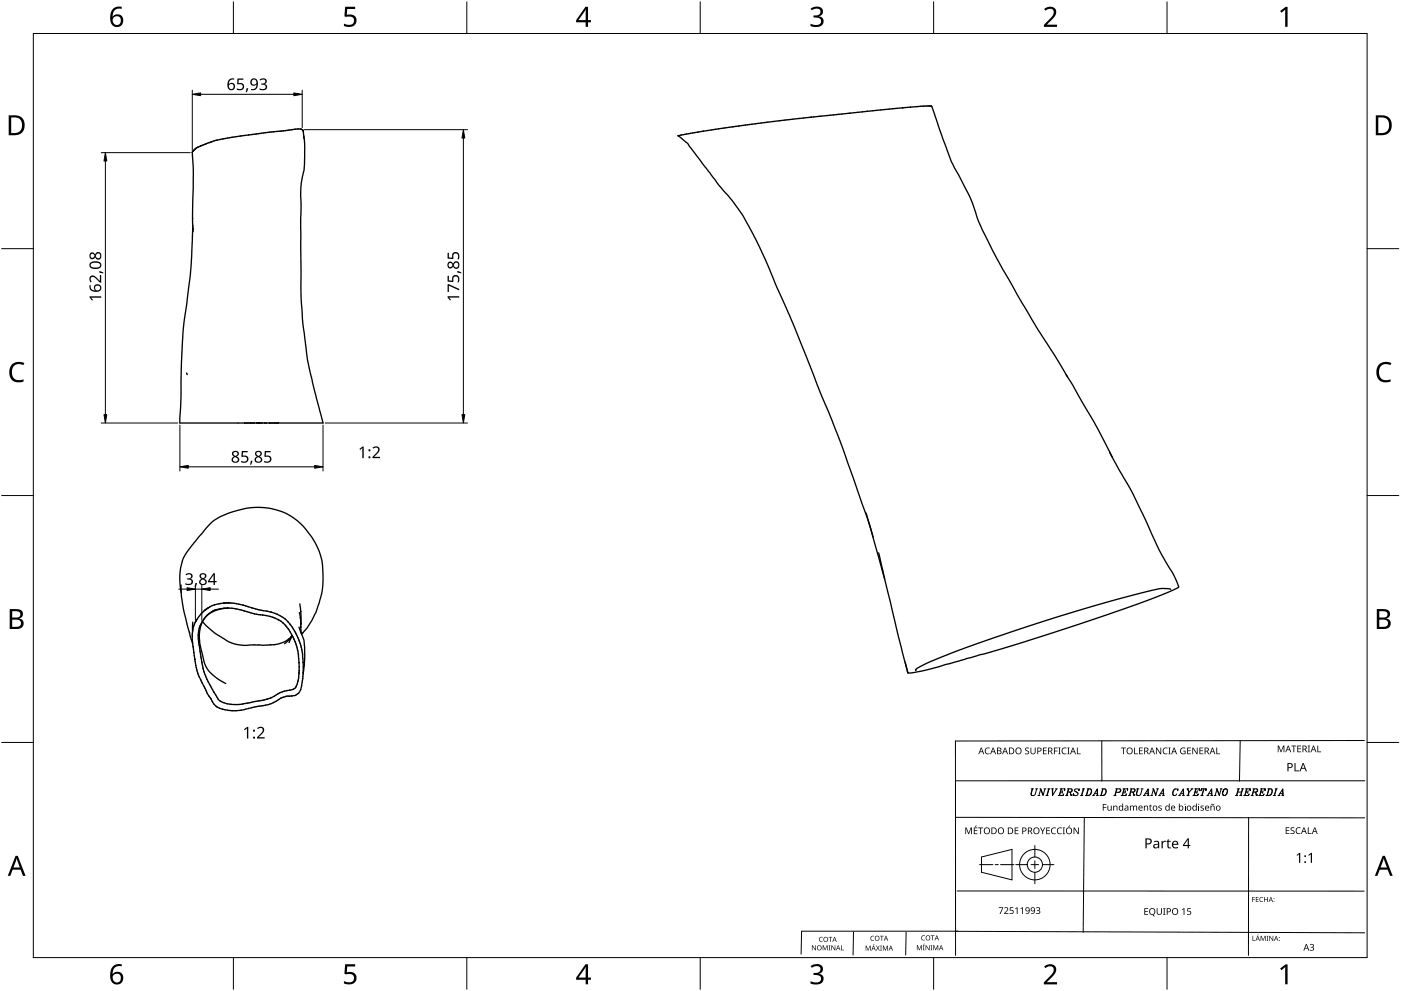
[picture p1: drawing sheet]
<svg xmlns="http://www.w3.org/2000/svg" width="420mm" height="297mm" viewBox="0 0 420 297" stroke-linecap="round" stroke-linejoin="round" font-family="sans-serif">
<g fill="none" stroke="#000" stroke-width=".4">
<path d="M84.3 39.3l-13.6 1.7-4.9 .8-2.5 .8M84.3 39.3h.1M90.2 38.7h.1M90.2 38.7l.2 .1M90.2 38.7l-5.9 .6M90.4 38.8h.1M90.5 38.8l.4 .4M90.9 39.2h.1M90.9 39.2l.1 .2M91 39.4l.1 1.4M91 39.4h.1M210.9 39.3l-7.5 1.4"/>
<path d="M210.9 39.3h.1M257.1 33.7h.1M257.1 33.7l-25.3 2.7-20.9 2.9M279.4 31.9l2.8 8.1a73.1 73.1 0 0 0 6.2 14.3 48.6 48.6 0 0 1 5 12l4.5 9.3 7.2 12.8 6.2 10.4 5 7.7 3.9 6.5M279.4 31.8l-4.5 .2-17.8 1.7M279.4 31.8v.1M57.7 45.8l.3 6.4-.2 15.6-.3 8.8-.5 6.3-2.1 16.7-.5 8.8-.4 18.4h22.3M57.7 45.7v.1M57.9 45.3h.1M57.9 45.3l-.2 .4M58 45.2l-.1 .1M58 45.2h.1"/>
<path d="M58.1 45.1l-.1 .1M58.1 45.1h.1M58.4 44.8l-.3 .3M58.4 44.8h.1M59.7 43.9l-1.3 .9M59.8 43.9h-.1M63.2 42.6l-3.4 1.3M63.3 42.6h-.1M91 40.6h.1M91.1 40.8l.3 2.9-.2 7.3a28.3 28.3 0 0 0-.9 11v25.7l.5 9.3 1.5 11.3 1.6 7.3 3 11.2h-16.1M91.1 40.8v.8M203.4 40.7h.1"/>
<path d="M203.4 40.7l2.9 2.3 8.9 12a59.9 59.9 0 0 1 9.4 12.9l.1 .2a189.7 189.7 0 0 1 9.2 20l4.5 10.3 11.1 27.5 3.3 8.5 4.7 13.7a286.8 286.8 0 0 1 7.8 25.4M57.8 65.4v.1M57.8 67.5v.6M57.8 68.3l.1 1.2M56 111.8l.1 .5M319.6 112.2l8.5 14.3 5.4 10.4M73.4 126.8h2.9M76.3 126.8h.6M76.9 126.8h.7M77.6 126.8h.1M77.7 126.8h.3M77.7 126.8h.1"/>
<path d="M78 126.8h.6M78.6 126.8h.7M79.3 126.8h.6M80.8 126.8h2.7M80.8 126.8h-.9M332.8 135.5l.7 1.4M333.5 136.9l.8 1.5a256.4 256.4 0 0 1 13.7 27.1l1.6 3a29 29 0 0 1 3.9 7.4l-.4 .4-3.5 1.5-9.9 3.8-17 5.8-16.4 5.3-26.6 7.6-6.1 1.4h-1.3l-.1-.2M259.8 153.8l2 7.2M54.3 175.3v2.2M54.3 177.5a15 15 0 0 1 2.2-12.6l3.3-4.2a20.6 20.6 0 0 1 6.3-5.9 23 23 0 0 1 19.4-1.1 21.4 21.4 0 0 1 11.3 22 25.1 25.1 0 0 1-6 14M54.3 177.5l.7 5 1.8 7.2M263.5 165.7l1.8 7.8"/>
<path d="M265.3 173.5l6.9 27.8M351.1 176.6l-2.8-.2-4.9 1.1-12.9 3.4-14.7 4.4-17.3 5.7-11.3 4-8.8 3.6-3.8 2.1M56.8 189.5v.2M56.8 189.7l1 3.1M57.8 192.8l.1 .9M57.8 186.5l-.1 2.8M57.9 193.7l.2 1.9M57.9 193.7h.1M58.1 195.6h.1M58.1 195.6l.3 2M58.3 187.1l-.6 2.9 .1 2.8M58.3 187v.1"/>
<path d="M58.4 197.6h.1M58.4 197.6l.7 3.5 1.1 2.6M58.6 186.5l-.3 .5M59 185.7l-.4 .8M59.8 190.7v.5M59.8 191.5v.5M59.8 191.2v.5M59.8 190.1v.6M59.8 191.7v.3M59.8 192l1 4.4a8.7 8.7 0 0 0 2.8 5.7l2 1.6 2.1 1.2M60 187.7l-.4 1.4-.1 2.4 1.4 8.9 1.2 3.3 2.6 4.6a4.9 4.9 0 0 0 5 2.8h2.7l4.1-.8M60 187.6v.1"/>
<path d="M60.7 186.3a23 23 0 0 0 5.8 4.8 12.7 12.7 0 0 0 9.7 2.2h.7a23.1 23.1 0 0 0 7.8-.7l.8-.3 1.8-1.3M60.7 186.3l-.6 1.8-.3 2M61 185.7l-1 1.9M61.1 185.7l-.4 .6M61.1 185.7h-.1M62 184.6l-.9 1.1M62.4 182.3l-1.1 .7M62.4 182.3l-2 1.6-1.8 2.6M62.8 182l-.4 .3M62.9 181.9l-.1 .1M63.7 183.2l-1.7 1.4M63.7 183.2h.1"/>
<path d="M65.7 181l-2.8 .9M65.8 181h-.1M67.1 180.8l-1.3 .2M67.1 180.8h3.2l4.1 1M68.3 182.3a9.4 9.4 0 0 0-7.2 3.3M68.3 182.3l2.4 .2 2.5 .6M68.3 182.3l-2.3 .2-2.3 .7M68.9 180.7l-1.8 .1M73.2 183.1h.1M73.3 183.1l3 .9M74.4 181.8h.1M74.4 181.8l3 .9 4 .8"/>
<path d="M76.3 184h.1M76.3 184l4.9 .8 3.1 1.4 2.2 2.3 1.2 2.2M81.4 183.5h.1M81.4 183.5l3.6 1.6 1.4 1.3 1.3 1.7 1.6 3 .8 2.2 .6 2.6 .2 2.6M86.9 191.5l-1.6 1.5M86.9 191.5h.1M87.3 191.1l-.4 .4M87.3 191.1l-.1 .1M87.3 191v.1M87.3 190.9v.1M87.3 190.9l-.1 .2M87.6 190.5l-.3 .4"/>
<path d="M87.6 190.5l-.9 2.1M87.7 190.7h.1M87.7 190.7l1 2.1 .6 2.1 .4 3.8M89.7 188l.6 1.7M89.7 198.7h.1M89.7 198.7v2.8M89.8 183.6l.4 3.3M89.9 181l.4 3.5-.1 2.7M90.1 187.7l.1 .2M90.1 187.7h.1M90.2 187.8v.1M90.2 187.9v.1"/>
<path d="M90.2 188v.1M90.2 188l.1 1.7M90.2 187.2v.7M90.2 186.9v.3M90.2 186.8v.1M90.3 189.7l.2 .4M90.5 190.1l.7 1.8 .2 2v3.6l-.5 4.2M90.8 189.7l-.3 .4M90.9 198.5v.1M90.9 198.6l-.1 4.7-.6 3.4M271.5 198.5l.7 2.8M60.2 203.7v.1"/>
<path d="M60.2 203.8l2 4.1 1.1 1.6a5.1 5.1 0 0 0 5 3.4h3.7l8.4-1.7 1.7-.6 2.2-1.4M83.4 207.9l-2.3 1.3-4.6 1.1M83.4 207.9h.1M84.3 209.2h.1M86.1 207l-2.7 .9M86.1 207h.1M89.7 201.5v.4M89.7 201.5l-.4 2.7a2.77 2.77 0 0 1-3.2 2.8M90.2 206.7a3.7 3.7 0 0 1-4.1 2l-1.8 .5M90.2 206.7h.1M272.2 201.3v.2M272.2 201.5h.1"/>
<path d="M272.2 201.5l.1 .1M274.6 200.7v.2M274.6 200.7v.1"/>
</g>
<path d="M10 10h400v277h-400z" fill="none" stroke="#000" stroke-width=".3"/>
<g fill="none" stroke="#000" stroke-width=".3">
<path d="M70 .5v9.5M140 .5v9.5M210 .5v9.5M280 .5v9.5M350 .5v9.5M.5 74.5h9.5M410 74.5h9.5M.5 148.5h9.5M410 148.5h9.5M.5 222.5h9.5M410 222.5h9.5M70 287v9.5"/>
<path d="M140 287v9.5M210 287v9.5M280 287v9.5M350 287v9.5"/>
</g>
<g fill="#000">
<path d="M103.5 2h3v.7h-2.4l-.1 1.7a1.98 1.98 0 0 1 2.4 .4 1.98 1.98 0 0 1 .2 2.5 2.88 2.88 0 0 1-3.5 .5v-.7a1.93 1.93 0 0 0 3-.6 1.37 1.37 0 0 0-.5-1.4 1.37 1.37 0 0 0-1.4-.1l-.5 .1-.4-.3zM243.1 2.6a2.32 2.32 0 0 1 3.7 .5 1.47 1.47 0 0 1-1.2 1.8 1.59 1.59 0 0 1 1.4 1.8 1.59 1.59 0 0 1-1.8 1.4l-2.1-.3v-.7a2.12 2.12 0 0 0 3.1-.5 1.21 1.21 0 0 0-1.6-1.3h-.6v-.7a1.53 1.53 0 0 0 2.1-1.1 1.49 1.49 0 0 0-2.6-.4zM313.1 2.7a2.03 2.03 0 0 1 2.1-.8 2.03 2.03 0 0 1 1.6 1.7 3.9 3.9 0 0 1-1.6 2.5l-1.2 1.3h3v.7h-3.9v-.6l1.5-1.6a2.56 2.56 0 0 0 1.3-2.9 1.62 1.62 0 0 0-2.4 .2zM383.9 3.3l1.6-1.2h.6v5.9h-.7l.1-5.2-1.2 1zM3.5 109.3a3.3 3.3 0 0 1 3.8-.5l-.3 .7a2.26 2.26 0 0 0-2.6 0 2.26 2.26 0 0 0-.8 2.6 2.12 2.12 0 0 0 3.1 1.7l.4-.1v.7a2.98 2.98 0 0 1-3.4-.4 2.98 2.98 0 0 1-.8-3.3zM413.5 109.3a3.3 3.3 0 0 1 3.8-.5l-.3 .7a2.26 2.26 0 0 0-2.7 0 2.26 2.26 0 0 0-.7 2.6 2.12 2.12 0 0 0 3.1 1.7l.4-.1v.7a2.98 2.98 0 0 1-3.4-.4 2.98 2.98 0 0 1-.8-3.3zM103.5 289h3v.7h-2.4l-.1 1.7a1.98 1.98 0 0 1 2.4 .4 1.98 1.98 0 0 1 .2 2.5 2.88 2.88 0 0 1-3.5 .4v-.6a1.93 1.93 0 0 0 3-.7 1.37 1.37 0 0 0-.5-1.3 1.37 1.37 0 0 0-1.4-.1l-.5 .1-.4-.3zM243.1 289.6a2.32 2.32 0 0 1 3.7 .5 1.47 1.47 0 0 1-1.2 1.8 1.59 1.59 0 0 1 1.4 1.8 1.59 1.59 0 0 1-1.8 1.4l-2.1-.3v-.7a2.12 2.12 0 0 0 3.1-.5 1.21 1.21 0 0 0-1.6-1.4h-.6v-.6a1.53 1.53 0 0 0 2.1-1.1 1.49 1.49 0 0 0-2.6-.4zM313.1 289.7a2.03 2.03 0 0 1 2.1-.8 2.03 2.03 0 0 1 1.6 1.7 3.9 3.9 0 0 1-1.6 2.5l-1.2 1.3h3v.7h-3.9v-.7l1.5-1.5a2.56 2.56 0 0 0 1.3-2.9 1.62 1.62 0 0 0-2.4 .2zM383.9 290.3l1.6-1.2h.6v5.9h-.7l.1-5.2-1.2 1z"/>
<path d="M33.9 2.6a2.88 2.88 0 0 1 2.6-.6v.7a2.02 2.02 0 0 0-2.7 2.3 1.83 1.83 0 0 1 2.6-.3 1.83 1.83 0 0 1 .3 2.6 2.07 2.07 0 0 1-2.6 .6 2.07 2.07 0 0 1-1.1-2.4 4 4 0 0 1 .9-2.9zM33.7 6.2a1.3 1.3 0 0 0 2.6 0 1.3 1.3 0 0 0-2.6 0z"/>
<path d="M175.6 2h.8v4h.8v.7h-.8v1.3h-.8v-1.3h-2.8v-.6zM175.6 2.8l-2.1 3.2h2.1z"/>
<path d="M2.6 34.6h1.8a2.99 2.99 0 0 1 3 3 2.99 2.99 0 0 1-3.1 2.9h-1.7zM3.4 35.2v4.7h.8a2.35 2.35 0 0 0 2.4-2.1 2.35 2.35 0 0 0-2-2.6z"/>
<path d="M412.6 34.6h1.8a2.99 2.99 0 0 1 3 3 2.99 2.99 0 0 1-3.1 2.9h-1.7zM413.3 35.2v4.7h.9a2.35 2.35 0 0 0 2.4-2.1 2.35 2.35 0 0 0-2-2.6z"/>
<path d="M2.9 182.6h1.7a1.68 1.68 0 0 1 2.3 1.7 1.37 1.37 0 0 1-1.2 1.1 1.61 1.61 0 0 1 1.4 2 1.61 1.61 0 0 1-2.1 1.1h-2.1zM3.7 185.7v2.2h1.2a1.13 1.13 0 0 0 1.4-1.1 1.13 1.13 0 0 0-1.5-1.1zM3.7 183.2v1.9h1.1a1.02 1.02 0 0 0 1.3-1 1.02 1.02 0 0 0-1.4-.9z"/>
<path d="M412.9 182.6h1.7a1.68 1.68 0 0 1 2.3 1.7 1.37 1.37 0 0 1-1.2 1.1 1.61 1.61 0 0 1 1.3 2 1.61 1.61 0 0 1-2 1.1h-2.1zM413.7 185.7v2.2h1.2a1.13 1.13 0 0 0 1.4-1.1 1.13 1.13 0 0 0-1.5-1.1zM413.7 183.2v1.9h1.1a1.02 1.02 0 0 0 1.3-1 1.02 1.02 0 0 0-1.5-.9z"/>
<path d="M4.7 256.5h.6l2.4 6h-.8l-.7-1.8h-2.4l-.7 1.8h-.8zM5 257.3l-.9 2.7h1.8z"/>
<path d="M414.7 256.5h.6l2.4 6h-.8l-.7-1.8h-2.4l-.7 1.8h-.8zM415 257.3l-1 2.7h1.9z"/>
<path d="M33.9 289.6a2.88 2.88 0 0 1 2.6-.6v.7a2.02 2.02 0 0 0-2.7 2.3 1.83 1.83 0 0 1 2.6-.3 1.83 1.83 0 0 1 .3 2.6 2.07 2.07 0 0 1-2.6 .6 2.07 2.07 0 0 1-1.1-2.4 4 4 0 0 1 .9-2.9zM33.7 293.2a1.3 1.3 0 0 0 2.6 0 1.3 1.3 0 0 0-2.6 0z"/>
<path d="M175.6 289h.8v4h.8v.7h-.8v1.3h-.8v-1.3h-2.8v-.6zM175.6 289.8l-2.1 3.2h2.1z"/>
</g>
<g fill="#000">
<path d="M71.2 23.5h1.8v.4h-1.4l-.1 1a1.19 1.19 0 0 1 1.7 1.2 1.19 1.19 0 0 1-1.8 .9l-.4-.1v-.4l.2 .1a.89 .89 0 0 0 1.2 0 .89 .89 0 0 0 .2-1.2l-1.5-.2zM74 26.4l.4 .1-.4 1.1h-.3zM77.8 23.8a1.21 1.21 0 0 1 1.4-.4 1.21 1.21 0 0 1 .8 1.1l-.3 .5-.4 .2a.98 .98 0 0 1 .8 1.2 .98 .98 0 0 1-1.3 .7l-1-.2v-.4l.5 .1a.81 .81 0 0 0 1 0 .81 .81 0 0 0 .2-1l-1.1-.2v-.4a.76 .76 0 0 0 .9-.1 .76 .76 0 0 0 .1-.9l-.7-.1-.6 .2zM134.2 75.8h.4v1.4h1a1.19 1.19 0 0 1 1.2-1.7 1.19 1.19 0 0 1 .9 1.9l-.1 .3h-.4l.1-.2a.89 .89 0 0 0 0-1.2 .89 .89 0 0 0-1.2-.1l-.2 1.5-1.7-.2zM29.8 81.3l1.2 .4v.3l-1.2-.3zM26.9 88.8h3.5v.4h-3.1l.6 .7-.3 .2-.7-.9zM27.1 82.9a1.5 1.5 0 0 1 2.1 .6l.8 .7v-1.8h.4v2.3h-.4l-1.3-1.2a.83 .83 0 0 0-1.3-.4 .83 .83 0 0 0 .1 1.4l-.3 .2a1.47 1.47 0 0 1-.1-1.8zM134.2 82.7h.4v1.3l1 .1a1.19 1.19 0 0 1 1.2-1.7 1.19 1.19 0 0 1 .9 1.8l-.1 .4h-.4l.1-.2a.89 .89 0 0 0 0-1.2 .89 .89 0 0 0-1.2-.1l-.2 1.4-1.7-.1zM137.1 81.2l1.2 .4v.3l-1.2-.2zM134.2 88.8h3.5v.4h-3l.5 .7-.2 .2-.8-1zM134.2 85.2l3.5 1.4v.5l-3.1-1.5v1.9h-.4zM72.5 135.2h1.8v.4h-1.4l-.1 1a1.19 1.19 0 0 1 1.7 1.1 1.19 1.19 0 0 1-1.8 1l-.4-.2v-.4l.2 .1a.89 .89 0 0 0 1.2 .1 .89 .89 0 0 0 .2-1.2l-1.5-.3z"/>
<path d="M75.2 138.1l.5 .1-.4 1.1h-.3zM79.4 135.2h1.8v.4h-1.4l-.1 1a1.19 1.19 0 0 1 1.7 1.1 1.19 1.19 0 0 1-1.8 1l-.4-.2v-.4l.2 .1a.89 .89 0 0 0 1.2 .1 .89 .89 0 0 0 .1-1.2l-1.4-.3zM107.8 134.6l.9-.8h.4v3.5h-.4v-3l-.7 .6zM111.7 134.2a1.21 1.21 0 0 1 2-.1 1.21 1.21 0 0 1-.6 1.9l-.9 .9h1.8v.4h-2.3v-.3l1.2-1.3a.83 .83 0 0 0 .4-1.3 .83 .83 0 0 0-1.4 .1zM55.6 172.2a1.21 1.21 0 0 1 1.3-.5 1.21 1.21 0 0 1 .9 1.1l-.3 .5-.4 .2a.98 .98 0 0 1 .8 1.2 .98 .98 0 0 1-1.4 .7l-.9-.2v-.4l.5 .2a.81 .81 0 0 0 1 0 .81 .81 0 0 0 .2-1l-1.2-.3v-.4a.76 .76 0 0 0 1 0 .76 .76 0 0 0 .1-1l-.7-.1-.7 .2zM58.6 174.8h.5l-.4 1.2h-.3zM73.2 218.6l.9-.7h.4v3.5h-.5l.1-3.1-.7 .6zM77.1 218.2a1.21 1.21 0 0 1 2 0 1.21 1.21 0 0 1-.6 1.9l-.9 .9h1.8v.4h-2.3v-.4l1.2-1.3a.83 .83 0 0 0 .4-1.3 .83 .83 0 0 0-1.4 .1z"/>
<path d="M68.7 23.9l1.1-.4h.4v.4a1.18 1.18 0 0 0-1.5 1.3 1.11 1.11 0 0 1 1.6 .2 1.11 1.11 0 0 1-.3 1.6 1.11 1.11 0 0 1-1.6-.5l-.2-1.5zM68.6 25.9a.76 .76 0 0 0 1.5 0 .76 .76 0 0 0-1.5 0z"/>
<path d="M75.4 23.8a1.33 1.33 0 0 1 1.6 0 1.33 1.33 0 0 1 .3 1.7 1.54 1.54 0 0 1-2 1.5v-.4l.8 .1 .5-.3 .3-1.1a1.09 1.09 0 0 1-1.6 .1 1.09 1.09 0 0 1 .1-1.6zM75.4 24.6a.8 .8 0 0 0 1.6 0 .8 .8 0 0 0-1.6 0z"/>
<path d="M27.2 75.8l.7-.1 .6 .6a1.03 1.03 0 0 1 1.4-.7 1.03 1.03 0 0 1 .4 1.6 .94 .94 0 0 1-.9 .6 .94 .94 0 0 1-.9-.7 .94 .94 0 0 1-1.3 .5 .94 .94 0 0 1-.3-1.3zM28.7 76.7a.7 .7 0 0 0 1.4 0 .7 .7 0 0 0-1.4 0zM27.2 76.7a.58 .58 0 0 0 1.1 0 .58 .58 0 0 0-1.1 0z"/>
<path d="M27.1 78.8a2.33 2.33 0 0 1 3.3 .4 1.4 1.4 0 0 1-2 1.4 1.19 1.19 0 0 1-1.4-.4 1.19 1.19 0 0 1 .1-1.4zM27.4 79a.75 .75 0 0 0 0 1 .75 .75 0 0 0 .9 .2h.3a.85 .85 0 0 0 1.1-.2 .85 .85 0 0 0 0-1.1l-1.4-.1z"/>
<path d="M134.5 78.6l.8-.2 .6 .7a1.03 1.03 0 0 1 1.4-.7 1.03 1.03 0 0 1 .4 1.5 .94 .94 0 0 1-.9 .7 .94 .94 0 0 1-.9-.7 .94 .94 0 0 1-1.3 .5 .94 .94 0 0 1-.4-1.4zM136.1 79.5a.7 .7 0 0 0 1.4 0 .7 .7 0 0 0-1.4 0zM134.5 79.4a.6 .6 0 0 0 1.2 0 .6 .6 0 0 0-1.2 0z"/>
<path d="M26.9 85.5h.3a1.18 1.18 0 0 0 1.4 1.5 1.11 1.11 0 0 1 .1-1.6 1.11 1.11 0 0 1 1.6 .3 1.11 1.11 0 0 1-.4 1.6 1.91 1.91 0 0 1-2.1 .1 1.91 1.91 0 0 1-1-1.8zM28.5 86.3a.76 .76 0 0 0 1.5 0 .76 .76 0 0 0-1.5 0z"/>
<path d="M69.7 135.5a1.01 1.01 0 0 1 1.3-.4 1.01 1.01 0 0 1 .5 1.3l-.5 .4a1.03 1.03 0 0 1 .7 1.5 1.03 1.03 0 0 1-1.6 .4 .94 .94 0 0 1-.7-1 .94 .94 0 0 1 .8-.9l-.6-.6zM69.9 137.8a.69 .69 0 0 0 1.3 0 .69 .69 0 0 0-1.3 0zM70 136.1a.6 .6 0 0 0 1.2 0 .6 .6 0 0 0-1.2 0z"/>
<path d="M76.6 135.5a1.01 1.01 0 0 1 1.3-.4 1.01 1.01 0 0 1 .5 1.3l-.5 .4a1.03 1.03 0 0 1 .6 1.5 1.03 1.03 0 0 1-1.5 .4 .94 .94 0 0 1-.7-1 .94 .94 0 0 1 .8-.9l-.6-.6zM76.8 137.8a.69 .69 0 0 0 1.3 0 .69 .69 0 0 0-1.3 0zM76.9 136.1a.6 .6 0 0 0 1.2 0 .6 .6 0 0 0-1.2 0z"/>
<path d="M60 172.1a1.01 1.01 0 0 1 1.3-.3 1.01 1.01 0 0 1 .4 1.3l-.5 .4a1.03 1.03 0 0 1 .7 1.4 1.03 1.03 0 0 1-1.5 .4 .94 .94 0 0 1-.7-.9 .94 .94 0 0 1 .7-.9l-.5-.6zM60.1 174.4a.7 .7 0 0 0 1.4 0 .7 .7 0 0 0-1.4 0zM60.3 172.7a.58 .58 0 0 0 1.1 0 .58 .58 0 0 0-1.1 0z"/>
<path d="M64 171.8h.5v2.3h.5v.4h-.5v.8h-.5v-.8h-1.6v-.3zM64 172.3l-1.2 1.8h1.2z"/>
<circle cx="110.8" cy="137.1" r=".31"/>
<circle cx="110.8" cy="135" r=".32"/>
<circle cx="76.2" cy="219" r=".32"/>
<circle cx="76.2" cy="221.1" r=".31"/>
</g>
<g fill="none" stroke="#000" stroke-width=".3">
<path d="M57.7 27v18.1M60.2 28.3h27.9M90.6 27v11.2M91.3 38.9h48.9M30.4 45.8h26.6M31.6 48.3v76M139 41.4v82.9M30.4 126.8h22.9M54 127.4v13.8M56.5 139.9h37.9M96.9 127.4v13.8M97.5 126.8h42.7"/>
<path d="M53.6 176.6h2.5M58.6 175.3v10.5M58.6 176.6h1.9M60.5 175.3v10.7M63 176.6h2.5"/>
</g>
<path d="M57.7 28.3l2.5-.4v.8zM88.1 27.9l2.5 .4-2.5 .4zM31.6 45.8l.4 2.5h-.8zM139 38.9l.4 2.5h-.8zM31.2 124.3h.8l-.4 2.5zM94.4 139.5l2.5 .4-2.5 .4zM138.6 124.3h.8l-.4 2.5zM54 139.9l2.5-.4v.8zM56.1 176.2l2.5 .4-2.5 .4zM60.5 176.6l2.5-.4v.8z" fill="#000" stroke="#000" stroke-width=".3"/>
<g fill="none" stroke="#000" stroke-width=".3">
<path d="M309.3 236.5h.6M309.6 236.5l-.4 1.7a.75 .75 0 0 0 .7 .2 .75 .75 0 0 0 .6-.5l.4-1.4M309.7 236.5a2.08 2.08 0 0 0-.3 1.8l.2 .2M310.6 236.5h.6M311.3 238.5h.5M311.8 236.5h.3l.7 1.7M312.1 236.5l-.5 2M313.1 236.5h.6M313.4 236.5l-.6 2-.7-1.8M313.7 238.5h.6M314.2 236.5h.7M314.5 236.5l-.5 2"/>
<path d="M314.6 236.5l-.6 2M315.4 236.5h.5M315.6 236.5l.1 2 1.2-2M315.7 236.5l.1 1.8M316.5 236.5h.6M317.4 238.5h1.4l.2-.5-.3 .5M317.9 236.5h1.5l-.1 .5v-.5M318 237.4h.6M318.2 236.5l-.5 2M318.3 236.5l-.5 2M318.7 237l-.2 .8M319.6 238.5h.6"/>
<path d="M320.1 236.5h1.1l.4 .2-.2 .6-1.2 .1M320.4 236.5l-.5 2M320.5 236.5l-.6 2M320.7 237.4l.3 .2 .2 .9 .3-.3M321 237.6l.2 .7h.3M321.2 236.5l.3 .4-.4 .5M322.2 236.9l1.1 .9M323.5 236.6l.2-.1-.1 .5a.68 .68 0 0 0-.7-.6 .68 .68 0 0 0-.7 .5l1.1 .9a.67 .67 0 0 1-.6 .7 .67 .67 0 0 1-.7-.6l-.1 .6 .1-.2M324 238.5h.7M324.6 236.5h.7M324.9 236.5l-.6 2M325 236.5l-.6 2"/>
<path d="M326 236.5h.9a1.1 1.1 0 0 1 .4 1.2 1.1 1.1 0 0 1-1 .8h-.8M326.3 236.5l-.5 2M326.4 236.5l-.6 2M326.9 236.5a1.16 1.16 0 0 1 .3 1.1 1.16 1.16 0 0 1-.9 .9M327.7 238.5h.5M327.8 238.5l1.3-2 .1 2M328.2 237.9h.9M328.8 238.5h.6M329 236.6l.1 1.9M330.4 236.5h.9a1.11 1.11 0 0 1 .4 1.2 1.11 1.11 0 0 1-1 .8h-.8M330.4 222.1l.1 12M330.7 236.5l-.6 2"/>
<path d="M330.8 236.5l-.6 2M331.3 236.5a1.16 1.16 0 0 1 .3 1.1 1.16 1.16 0 0 1-.9 .9M334 238.5h.7M334.6 236.5h1.1l.4 .2-.2 .7-1.2 .1M334.9 236.5l-.6 2M335 236.5l-.6 2M335.7 236.5l.3 .4-.5 .6M336.2 238.5h1.5l.2-.5-.3 .5M336.8 236.5h1.4l-.1 .5v-.5M336.9 237.4h.6M337.1 236.5l-.6 2M337.2 236.5l-.6 2"/>
<path d="M337.6 237l-.2 .8M338.4 238.5h.7M339 236.5h1l.4 .2-.2 .6-1.1 .1M339.3 236.5l-.6 2M339.4 236.5l-.6 2M339.6 237.4l.3 .2 .1 .9 .3-.3M339.9 237.6l.1 .7h.3M340 236.5l.3 .4-.4 .5M340.9 236.5h.7M341.2 236.5l-.4 1.7a.75 .75 0 0 0 .8 .2 .75 .75 0 0 0 .5-.5l.4-1.4M341.3 236.5a2.08 2.08 0 0 0-.3 1.8l.2 .2M342.2 236.5h.6"/>
<path d="M342.9 238.5h.6M343.1 238.5l1.2-2 .1 2M343.5 237.9h.8M344 238.5h.6M344.2 236.6l.1 1.9M345.1 238.5h.6M345.7 236.5h.2l.7 1.7M345.9 236.5l-.5 2M346.9 236.5h.6M347.2 236.5l-.6 2-.7-1.8M347.5 238.5h.5M347.7 238.5l1.2-2 .1 2"/>
<path d="M348 237.9h.9M348.6 238.5h.6M348.8 236.6l.1 1.9M352.5 236.5a1.29 1.29 0 0 0-.4 2M353.1 236.6l.2-.1-.1 .5a.67 .67 0 0 0-.7-.6 .67 .67 0 0 0-.7 .6l-.1 .7a.63 .63 0 0 0 .4 .7 .63 .63 0 0 0 .8-.4M353.5 238.5h.5M353.7 238.5l1.2-2 .1 2M354 237.9h.9M354.6 238.5h.6M354.8 236.6l.1 1.9M356 236.5h.5M356 238.5h.6"/>
<path d="M356.1 236.5l.4 .9-.3 1.1M356.2 236.5l.4 .9-.3 1.1M357.2 236.5h.6M357.6 236.5l-1 .9M357.8 238.5h1.4l.2-.5-.3 .5M358.3 236.5h1.5l-.1 .5v-.5M358.4 237.4h.6M358.6 236.5l-.6 2M358.7 236.5l-.6 2M359.1 237l-.2 .8M360.1 238.5h.7M360.4 236.5l-.3 .5 .2-.5h1.5l-.1 .5v-.5"/>
<path d="M361 236.5l-.6 2M361.1 236.5l-.6 2M361.9 238.5h.6M362.1 238.5l1.3-2 .1 2M362.5 237.9h.9M363.1 238.5h.6M363.3 236.6l.1 1.9M364.1 238.5h.6M364.7 236.5h.3l.7 1.7M365 236.5l-.6 2M365.9 236.5h.6M366.2 236.5l-.5 2-.7-1.8"/>
<path d="M367.5 236.5a1.4 1.4 0 0 0-.5 2 1.18 1.18 0 0 0 1-.8 1.18 1.18 0 0 0-.3-1.2 1.18 1.18 0 0 0-1 .7 1.18 1.18 0 0 0 .3 1.3M367.7 236.5a1.37 1.37 0 0 1-.4 2M370.5 238.5h.7M371.1 236.5h.6M371.2 237.4h1.1M371.4 236.5l-.6 2M371.5 236.5l-.6 2M371.7 238.5h.7M371.9 222l-.2 12.1M372.3 236.5h.7M372.6 236.5l-.6 2M372.7 236.5l-.6 2"/>
<path d="M373 238.5h1.4l.2-.5-.3 .5M373.6 236.5h1.4l-.1 .5v-.5M373.7 237.4h.5M373.8 236.5l-.5 2M374 236.5l-.6 2M374.3 237l-.2 .8M375.2 238.5h.7M375.7 236.5h1.1l.4 .2-.2 .6-1.1 .1M376 236.5l-.5 2M376.1 236.5l-.5 2M376.3 237.4l.3 .2 .2 .9 .3-.3M376.6 237.6l.2 .7h.3"/>
<path d="M376.8 236.5l.3 .4-.4 .5M377.5 238.5h1.4l.2-.5-.3 .5M378 236.5h1.5l-.1 .5v-.5M378.1 237.4h.6M378.3 236.5l-.5 2M378.4 236.5l-.6 2M378.8 237l-.2 .8M380.2 236.5h.9a1.11 1.11 0 0 1 .4 1.2 1.11 1.11 0 0 1-1 .8h-.8M380.5 236.5l-.5 2M380.6 236.5l-.6 2M381.1 236.5a1.16 1.16 0 0 1 .3 1.1 1.16 1.16 0 0 1-.9 .9M381.8 238.5h.7"/>
<path d="M382.4 236.5h.7M382.7 236.5l-.6 2M382.8 236.5l-.6 2M383.3 238.5h.5M383.5 238.5l1.2-2 .1 2M383.8 237.9h.9M384.4 238.5h.6M384.6 236.6l.1 1.9M409.2 222l-122.7 .1 .1 64.3M409.3 234h-122.8M286.5 245l122.8 .1M293.8 259.2h4"/>
<path d="M294.3 256.9l9.2-2.3v9.1l-9.2-2.3zM298.5 259.2h.9M300.1 259.2h4M304.6 259.2h3.5M309.2 259.2h2.3M310.3 253.4v3.5M310.3 258v2.3M312.6 259.2h3.5M325.2 245l-.4 34.4M374.5 245.1l-.1 41.3M256 279.4l-.2 6.9M271.7 279.4l-.1 6.9"/>
<path d="M286.6 279.2l122.7 .4M287 267.1h122.1M287.3 279.1h-46.9l-.1 6.9M310.3 261.4v3.5"/>
<circle cx="310.4" cy="259.2" r="2.29"/>
<circle cx="310.4" cy="259.2" r="4.6"/>
</g>
<g fill="#000">
<path d="M295.6 224.3l.7-.3 .6 .2-.2 .2a.8 .8 0 0 0-1.1 .7 .8 .8 0 0 0 1.2 .7v.2a1.04 1.04 0 0 1-1.3-.3 1.04 1.04 0 0 1 .1-1.4zM307.5 224.3l.7-.2 .4 .1-.1 .2a.42 .42 0 0 0-.6-.2 .42 .42 0 0 0-.1 .6 .69 .69 0 0 1 .8 .9 .69 .69 0 0 1-1.1 .3l-.1-.2h.3a.45 .45 0 0 0 .7-.2 .45 .45 0 0 0-.6-.5l-.3-.3zM309 224.1h.3v1.3a.52 .52 0 0 0 .5 .5 .52 .52 0 0 0 .5-.5v-1.3h.3v1.3a.77 .77 0 0 1-.8 .7 .77 .77 0 0 1-.8-.7zM312.8 224.1h1.1v.2h-.9v.6h.8v.2h-.8v.7h.9v.3h-1.1zM316.1 224.1h1.1v.2h-.9v.7h.8v.2h-.8v.9h-.2zM317.4 224.1h.7l-.3 .2v1.6l.3 .2h-.7l.2-.2v-1.6zM318.6 224.3l.7-.3 .6 .2-.1 .2a.8 .8 0 0 0-1.2 .7 .8 .8 0 0 0 1.2 .7v.2a1.04 1.04 0 0 1-1.3-.3 1.04 1.04 0 0 1 .1-1.4zM320.1 224.1h.7l-.2 .2v1.6l.2 .2h-.7l.2-.2v-1.6zM323 224.1h.2v1.7h.9v.3h-1.1zM336.2 224.1h1.5v.2h-.7v1.8h-.2v-1.8h-.6zM340.1 224.1h.3v1.7h.9v.3h-1.2zM341.6 224.1h1.1v.2h-.9v.6h.9v.2h-.9v.7h.9v.3h-1.1z"/>
<path d="M346.7 224.1h.3l1 1.6v-1.6h.2v2h-.2l-1.1-1.7v1.7h-.2zM348.9 224.3l.7-.3 .6 .2-.1 .2a.8 .8 0 0 0-1.2 .7 .8 .8 0 0 0 1.2 .7v.2a1.04 1.04 0 0 1-1.3-.3 1.04 1.04 0 0 1 .1-1.4zM350.4 224.1h.7l-.2 .2v1.6l.2 .2h-.7l.2-.2v-1.6zM354.2 224.3l.9-.2 .4 .1-.1 .2a.82 .82 0 0 0-1.2 .6 .82 .82 0 0 0 1.1 .8v-.6h-.4v-.2h.7v1a1.09 1.09 0 0 1-1.5-.2 1.09 1.09 0 0 1 .1-1.5zM356 224.1h1.1v.2h-.8v.6h.8v.2h-.8v.7h.8v.3h-1.1zM357.6 224.1h.3l1 1.6v-1.6h.3v2h-.3l-1.1-1.7v1.7h-.2zM359.7 224.1h1.1v.2h-.8v.6h.8v.2h-.8v.7h.8v.3h-1.1zM364.8 224.1h.2v1.7h.9v.3h-1.1zM383.2 223.5h.4l.6 1.6 .6-1.6h.4v2h-.3l.1-1.8-.7 1.8h-.2l-.7-1.8v1.8h-.2zM387.3 223.5h1.5v.2h-.7v1.8h-.2v-1.8h-.6zM388.2 228.7h.3v2.2h1.1v.3h-1.4zM389.1 223.5h1.1v.2h-.9v.6h.8v.2h-.8v.8h.9v.2h-1.1z"/>
<path d="M392.2 223.5h.7l-.2 .2v1.6l.2 .2h-.7l.2-.2v-1.6zM395.1 223.5h.2v1.7h.9v.3h-1.1zM289.5 248h.4l.6 1.7 .6-1.7h.4v2h-.2v-1.7l-.7 1.7h-.2l-.7-1.7v1.7h-.2zM292.7 247.4l.2 .1-.5 .4zM292 248h1.2v.3h-.9v.6h.8v.2h-.8v.7h.9v.2h-1.2zM293.3 248h1.5v.3h-.6v1.7h-.2v-1.7h-.7zM304.3 248h1.1v.3h-.8v.6h.8v.2h-.8v.7h.8v.2h-1.1zM311.9 248h.3l.5 1 .5-1h.3l-.7 1.2v.8h-.2v-.7zM313.8 248h1.1v.3h-.9v.6h.8v.2h-.8v.7h.9v.2h-1.1zM315.5 248.3l.7-.3 .5 .1-.1 .2a.8 .8 0 0 0-1.1 .8 .8 .8 0 0 0 1.1 .7v.2a1.04 1.04 0 0 1-1.3-.4 1.04 1.04 0 0 1 .2-1.3zM317.2 248.3l.7-.3 .6 .1-.1 .2a.8 .8 0 0 0-1.2 .8 .8 .8 0 0 0 1.2 .7v.2a1.04 1.04 0 0 1-1.3-.4 1.04 1.04 0 0 1 .1-1.3zM318.7 248h.7l-.2 .2v1.6l.2 .2h-.7l.2-.2v-1.6z"/>
<path d="M320.7 247.4l.3 .1-.6 .4zM322 248h.2l1.1 1.7v-1.7h.2v2h-.3l-1-1.6v1.6h-.2zM330.7 241h1.1v.2h-.8v.7h.8v.2h-.8v.9h-.3zM332.1 241.5h.3v.9a.4 .4 0 0 0 .5 .4 .4 .4 0 0 0 .2-.5v-.8h.3v1.5l-.3-.2a.58 .58 0 0 1-.6 .2 .58 .58 0 0 1-.4-.5zM333.9 241.5l.2 .2a.57 .57 0 0 1 .6-.2 .57 .57 0 0 1 .4 .5v1h-.2v-1a.4 .4 0 0 0-.5-.3 .4 .4 0 0 0-.3 .5v.8h-.2zM338.9 241.5l.2 .2a.55 .55 0 0 1 .9 0 .53 .53 0 0 1 .6-.2 .53 .53 0 0 1 .4 .5v1h-.2v-1a.37 .37 0 0 0-.5-.3 .37 .37 0 0 0-.2 .4v.9h-.3v-1a.37 .37 0 0 0-.5-.3 .37 .37 0 0 0-.2 .5v.8h-.2zM343 241.5l.3 .2a.57 .57 0 0 1 .6-.2 .57 .57 0 0 1 .4 .5v1h-.2v-1a.4 .4 0 0 0-.5-.3 .4 .4 0 0 0-.3 .5v.8h-.3zM344.9 241.1l.1 .4h.5v.2h-.5l.1 .9 .4 .2-.1 .2-.6-.3v-1l-.2-.1zM347.5 241.6h.9l-.3 .1a.31 .31 0 0 0-.4 0 .31 .31 0 0 0 0 .4 .31 .31 0 0 0 .4 .1 .51 .51 0 0 1 .1 .8 .51 .51 0 0 1-.8-.3l.2 .1a.33 .33 0 0 0 .5 0 .33 .33 0 0 0 .1-.4 .33 .33 0 0 0-.5-.1l-.3-.3zM348.3 252h.3l.1 .4 .4-.3 .5-.1v.4h-.5l-.3 .3-.1 1.6h-.4zM350.2 251.5h.3v.5h.6v.3h-.6v1.3l.2 .4h.4a.51 .51 0 0 1-.4 .3 .51 .51 0 0 1-.5-.3l-.1-1.7h-.3v-.2l.3-.1zM355.3 241.5h.2v1.5h-.2z"/>
<path d="M359.4 241.5h.2v1.5h-.2zM360.1 241.6h.9l-.3 .1a.31 .31 0 0 0-.4 0 .31 .31 0 0 0 0 .4 .31 .31 0 0 0 .4 .1 .51 .51 0 0 1 .1 .8 .51 .51 0 0 1-.8-.3l.3 .1a.33 .33 0 0 0 .4 0 .33 .33 0 0 0 .1-.4 .33 .33 0 0 0-.4-.1l-.4-.3zM363.2 241l1-.1a.47 .47 0 0 1-.4 .4 .47 .47 0 0 1-.4-.2l-.2 .2zM363 241.5l.2 .2a.57 .57 0 0 1 .7-.2 .57 .57 0 0 1 .4 .5v1h-.3v-1a.4 .4 0 0 0-.5-.3 .4 .4 0 0 0-.2 .5v.8h-.3zM385.6 248h1.1v.2h-.9v.6h.8v.2h-.8v.8h.9v.2h-1.1zM387.1 248.2l.7-.2 .4 .1-.1 .2a.42 .42 0 0 0-.6-.2 .42 .42 0 0 0-.1 .6 .69 .69 0 0 1 .8 .9 .69 .69 0 0 1-1.1 .3l-.1-.2 .3 .1a.45 .45 0 0 0 .7-.3 .45 .45 0 0 0-.6-.5l-.3-.3zM388.8 248.2l.7-.2 .6 .1-.1 .2a.8 .8 0 0 0-1.2 .7 .8 .8 0 0 0 1.2 .7v.2a1.04 1.04 0 0 1-1.3-.3 1.04 1.04 0 0 1 .1-1.4zM388.8 256.3l1.1-.7v3h-.3v-2.6l-.6 .5zM392.2 248h.3v1.8h.8v.2h-1.1zM392.3 256.3l1.2-.7v3h-.4v-2.6l-.6 .5zM299.5 271.9h1.3l-.8 2h-.2l.8-1.7h-1.1zM301.1 272.2a.71 .71 0 0 1 1.2 0 .71 .71 0 0 1-.5 1.1l-.4 .4h1v.2h-1.3l.5-.7a.54 .54 0 0 0 .5-.5 .54 .54 0 0 0-.5-.6l-.3 .2z"/>
<path d="M302.9 271.9h1v.3h-.8l-.1 .5a.66 .66 0 0 1 .9 .3 .66 .66 0 0 1-.2 .9 .66 .66 0 0 1-.9-.3 .52 .52 0 0 0 .8 .2 .52 .52 0 0 0-.1-.9h-.7zM304.4 272.4l.8-.5v2h-.3v-1.7l-.3 .3zM306 272.4l.8-.5v2h-.3v-1.7l-.4 .3zM310.7 272.1a.63 .63 0 0 1 .9-.2 .63 .63 0 0 1 .2 .9l-.3 .1a.59 .59 0 0 1 .5 .8 .59 .59 0 0 1-.9 .3l-.4-.1v-.3l.3 .1a.47 .47 0 0 0 .6 0 .47 .47 0 0 0 0-.6 .47 .47 0 0 0-.6-.1v-.2a.44 .44 0 0 0 .6-.1 .44 .44 0 0 0-.2-.7 .44 .44 0 0 0-.6 .3zM343.2 272.2h1.1v.2h-.9v.7h.8v.2h-.8v.7h.9v.2h-1.1zM346.9 272.2h.2v1.3a.52 .52 0 0 0 .6 .5 .52 .52 0 0 0 .5-.5v-1.3h.2v1.3a.77 .77 0 0 1-.7 .7 .77 .77 0 0 1-.8-.7zM348.8 272.2h.7l-.2 .2v1.6l.2 .2h-.7l.2-.2v-1.6zM354.5 272.6l.7-.4v2h-.2v-1.7l-.4 .3zM356.1 272.2h1v.2h-.8v.6a.66 .66 0 0 1 .9 .3 .66 .66 0 0 1-.3 .9 .66 .66 0 0 1-.9-.3 .52 .52 0 0 0 .8 .1 .52 .52 0 0 0-.1-.8h-.7zM375.5 268.9h.9v.1h-.7v.6h.6v.1h-.6v.7h-.2zM376.6 268.9h.9v.1h-.7v.5h.6v.2h-.6v.5h.7v.2h-.9zM377.9 269l.5-.2 .4 .1v.2a.6 .6 0 0 0-.9 .5 .6 .6 0 0 0 .9 .6 .71 .71 0 0 1-1-.1 .71 .71 0 0 1 .1-1.1z"/>
<path d="M379.1 268.9h.2v.6h.8v-.6h.1v1.5h-.1v-.7h-.8v.7h-.2zM243.5 283.3h.2l.8 1.3v-1.3h.2v1.5h-.2l-.8-1.2v1.2h-.2zM245.8 281l.5-.2 .5 .1-.1 .2a.6 .6 0 0 0-.9 .5 .6 .6 0 0 0 .9 .5 .71 .71 0 0 1-1-.1 .71 .71 0 0 1 .1-1zM246.7 283.3h.3l.5 1.3 .4-1.3h.3v1.5h-.2v-1.3l-.6 1.3-.5-1.3v1.3h-.2zM248.5 283.3h.5l-.1 .2v1.2l.1 .1h-.5l.2-.1v-1.2zM248.5 280.8h1.1v.2h-.5v1.3h-.2v-1.3h-.4zM249.3 283.3h.2l.8 1.3v-1.3h.2v1.5h-.2l-.8-1.2v1.2h-.2zM252.3 283.3h.1v1.4h.7v.1h-.8zM259.6 283.4h.3l.4 1.3 .5-1.3h.3v1.5h-.2v-1.3l-.6 1.3-.5-1.3v1.3h-.2zM261.2 280.7l.6-.2 .4 .1-.1 .1a.6 .6 0 0 0-.9 .6 .6 .6 0 0 0 .9 .5 .71 .71 0 0 1-1-.1 .71 .71 0 0 1 .1-1zM262 283h.3l-.5 .3zM262.7 283.4l.6 .6 .5-.6-.4 .8 .5 .7h-.3l-.3-.6-.6 .6 .4-.7z"/>
<path d="M264 283.4h.5l-.2 .2v1.2l.2 .1h-.5l.1-.1v-1.2zM263.9 280.5h1.1v.2h-.4v1.3h-.2v-1.3h-.5zM264.8 283.4h.3l.4 1.3 .5-1.3h.3v1.5h-.2v-1.3l-.7 1.3-.5-1.3 .1 1.3h-.2zM275 283.3h.3l.4 1.2 .5-1.2h.3v1.5h-.2v-1.3l-.7 1.3-.5-1.3 .1 1.3h-.2zM277.1 282.9h.2l-.4 .3zM276.5 280.6l.5-.2h.4l-.1 .2a.6 .6 0 0 0-.8 .5 .6 .6 0 0 0 .9 .6 .71 .71 0 0 1-1.1-.1 .71 .71 0 0 1 .2-1zM276.8 283.3h.5l-.2 .2v1.2l.2 .1h-.5l.1-.1v-1.2zM277.6 283.3h.2l.8 1.3v-1.3h.2v1.5h-.2l-.8-1.2v1.2h-.2zM279.1 283.3h.5l-.2 .2v1.2l.2 .1h-.5l.1-.1v-1.2zM279.1 280.4h1.2v.1h-.5v1.4h-.2v-1.4h-.5zM279.9 283.3h.3l.4 1.2 .5-1.2h.3v1.5h-.2v-1.3l-.7 1.3-.4-1.3v1.3h-.2zM375.6 280.5h.2v1.3h.7v.2h-.9z"/>
<path d="M377.3 280.1h.2l-.4 .3zM378.1 280.5h.2l.5 1.2 .5-1.2h.3v1.5h-.2v-1.3l-.7 1.3-.5-1.3v1.3h-.1zM379.8 280.5h.6l-.2 .2v1.2l.2 .1h-.6l.2-.1v-1.2zM380.7 280.5h.2l.8 1.3v-1.3h.2v1.5h-.3l-.8-1.2v1.2h-.1zM392.8 283.1a.63 .63 0 0 1 .9-.2 .63 .63 0 0 1 .2 .9l-.3 .1a.59 .59 0 0 1 .5 .8 .59 .59 0 0 1-.9 .3l-.4-.1v-.3l.3 .1a.47 .47 0 0 0 .6 0 .47 .47 0 0 0 0-.6 .47 .47 0 0 0-.6-.1v-.2a.44 .44 0 0 0 .6-.1 .44 .44 0 0 0-.2-.7 .44 .44 0 0 0-.6 .3z"/>
<path d="M294.2 224.1h.2l.8 2h-.3l-.2-.6h-.8l-.3 .6h-.2zM294.3 224.3l-.3 .9h.6z"/>
<path d="M297.7 224.1h.2l.8 2h-.2l-.3-.6h-.8l-.2 .6h-.3zM297.8 224.3l-.3 .9h.6z"/>
<path d="M299 224.1h.6a.51 .51 0 0 1 .7 .2 .51 .51 0 0 1-.4 .7 .54 .54 0 0 1 .5 .7 .54 .54 0 0 1-.7 .4h-.7zM299.2 225.1v.8h.4a.38 .38 0 0 0 .5-.4 .38 .38 0 0 0-.5-.4zM299.2 224.3v.6h.4a.34 .34 0 0 0 .5-.3 .34 .34 0 0 0-.5-.3z"/>
<path d="M301.3 224.1h.2l.8 2h-.2l-.3-.6h-.8l-.2 .6h-.3zM301.4 224.3l-.3 .9h.6z"/>
<path d="M302.6 224.1h.6a1 1 0 0 1 1 1 1 1 0 0 1-1.1 1h-.5zM302.8 224.3v1.6h.3a.78 .78 0 0 0 .8-.8 .78 .78 0 0 0-.7-.8z"/>
<path d="M304.8 224.3a.97 .97 0 0 1 1.4 .1 .97 .97 0 0 1-.3 1.4 .97 .97 0 0 1-1.4-.5zM305 224.4a.78 .78 0 0 0-.2 1.1 .78 .78 0 0 0 1.1 .2l.1-.1a.76 .76 0 0 0 0-1 .76 .76 0 0 0-1-.2z"/>
<path d="M311.1 224.1h.5a.67 .67 0 0 1 .8 .8 .67 .67 0 0 1-1.1 .4v.8h-.2zM311.3 224.3v.8a.48 .48 0 0 0 .8-.4 .48 .48 0 0 0-.8-.4z"/>
<path d="M314.3 224.1h.6a.57 .57 0 0 1 .7 .4 .57 .57 0 0 1-.4 .7l.6 .9h-.3l-.5-.9h-.4v.9h-.3zM314.6 224.3v.7h.3a.38 .38 0 0 0 .5-.3 .38 .38 0 0 0-.5-.4z"/>
<path d="M321.7 224.1h.2l.8 2h-.3l-.2-.6h-.8l-.2 .6h-.3zM321.8 224.3l-.3 .9h.6z"/>
<path d="M338.1 224.3a.97 .97 0 0 1 1.5 .1 .97 .97 0 0 1-.4 1.4 .97 .97 0 0 1-1.3-.5zM338.3 224.4a.78 .78 0 0 0-.2 1.1 .78 .78 0 0 0 1.2 .2v-.1a.76 .76 0 0 0 0-1 .76 .76 0 0 0-1-.2z"/>
<path d="M343.1 224.1h.6a.57 .57 0 0 1 .7 .4 .57 .57 0 0 1-.4 .7l.6 .9h-.3l-.5-.9h-.4v.9h-.3zM343.4 224.3v.7h.3a.38 .38 0 0 0 .5-.3 .38 .38 0 0 0-.5-.4z"/>
<path d="M345.4 224.1h.2l.8 2h-.3l-.2-.6h-.8l-.2 .6h-.3zM345.5 224.3l-.3 .9h.6z"/>
<path d="M352 224.1h.2l.8 2h-.3l-.2-.6h-.8l-.2 .6h-.3zM352.1 224.3l-.3 .9h.6z"/>
<path d="M361.3 224.1h.5a.57 .57 0 0 1 .7 .4 .57 .57 0 0 1-.4 .7l.6 .9h-.3l-.5-.9h-.4v.9h-.2zM361.5 224.3v.7h.3a.38 .38 0 0 0 .5-.3 .38 .38 0 0 0-.5-.4z"/>
<path d="M363.5 224.1h.2l.8 2h-.3l-.2-.6h-.8l-.2 .6h-.3zM363.6 224.3l-.3 .9h.6z"/>
<path d="M386.2 223.5h.3l.7 2h-.2l-.3-.6h-.8l-.2 .6h-.2zM386.3 223.7l-.3 .9h.7z"/>
<path d="M386.1 228.7h.7a.83 .83 0 0 1 .9 1 .83 .83 0 0 1-1.3 .5v1h-.3zM386.4 229v1h.3a.57 .57 0 0 0 .7-.7 .57 .57 0 0 0-1-.3z"/>
<path d="M390.6 223.5h.6a.57 .57 0 0 1 .7 .4 .57 .57 0 0 1-.4 .7l.5 .9h-.3l-.4-.9h-.4v.9h-.3zM390.9 223.7v.7h.3a.38 .38 0 0 0 .4-.3 .38 .38 0 0 0-.5-.4z"/>
<path d="M390.7 228.7h.3l.9 2.5h-.3l-.3-.8h-1l-.3 .8h-.3zM390.8 229l-.4 1.2h.8z"/>
<path d="M393.8 223.5h.2l.8 2h-.3l-.2-.6h-.8l-.2 .6h-.3zM393.9 223.7l-.3 .9h.6z"/>
<path d="M295.3 248.3a.97 .97 0 0 1 1.4 .1 .97 .97 0 0 1-.3 1.4 .97 .97 0 0 1-1.3-.5zM295.5 248.4a.78 .78 0 0 0-.2 1.1 .78 .78 0 0 0 1.2 .1v-.1a.76 .76 0 0 0 0-1 .76 .76 0 0 0-1-.1z"/>
<path d="M297.3 248h.6a1 1 0 0 1 1 1.1 1 1 0 0 1-1 .9h-.6zM297.6 248.2v1.6h.2a.78 .78 0 0 0 .9-.7 .78 .78 0 0 0-.8-.9z"/>
<path d="M299.5 248.3a.97 .97 0 0 1 1.5 .1 .97 .97 0 0 1-.4 1.4 .97 .97 0 0 1-1.3-.5zM299.7 248.4a.78 .78 0 0 0-.2 1.1 .78 .78 0 0 0 1.2 .1v-.1a.76 .76 0 0 0 0-1 .76 .76 0 0 0-1-.1z"/>
<path d="M302.3 248h.6a1 1 0 0 1 1 1.1 1 1 0 0 1-1.1 .9h-.5zM302.5 248.2v1.6h.3a.78 .78 0 0 0 .8-.7 .78 .78 0 0 0-.8-.9z"/>
<path d="M306.6 248h.5a.67 .67 0 0 1 .7 .8 .67 .67 0 0 1-1 .4v.8h-.2zM306.8 248.2v.8a.48 .48 0 0 0 .8-.4 .48 .48 0 0 0-.8-.4z"/>
<path d="M308.3 248h.5a.57 .57 0 0 1 .7 .4 .57 .57 0 0 1-.4 .7l.6 .9h-.3l-.5-.8h-.4v.8h-.2zM308.5 248.2v.8h.3a.38 .38 0 0 0 .5-.4 .38 .38 0 0 0-.5-.4z"/>
<path d="M310.1 248.3a.97 .97 0 0 1 1.5 .1 .97 .97 0 0 1-.3 1.4 .97 .97 0 0 1-1.4-.5zM310.4 248.4a.78 .78 0 0 0-.2 1.1 .78 .78 0 0 0 1.1 .1l.1-.1a.76 .76 0 0 0 0-1 .76 .76 0 0 0-1-.1z"/>
<path d="M319.9 248.3a.97 .97 0 0 1 1.5 .1 .97 .97 0 0 1-.3 1.4 .97 .97 0 0 1-1.4-.5zM320.2 248.4a.78 .78 0 0 0-.2 1.1 .78 .78 0 0 0 1.1 .1l.1-.1a.76 .76 0 0 0 0-1 .76 .76 0 0 0-1-.1z"/>
<path d="M335.8 241.6l.4-.1 .4 .2v-.8h.2v2.1l-.2-.2a.71 .71 0 0 1-1 0 .71 .71 0 0 1 0-1zM335.6 242.3a.55 .55 0 0 0 1.1 0 .55 .55 0 0 0-1.1 0z"/>
<path d="M337.4 241.6l.6-.1 .3 .1 .1 1.4-.2-.2a.51 .51 0 0 1-.7 .2 .51 .51 0 0 1-.2-.6 .51 .51 0 0 1 .6-.3h.3l-.1-.4-.7 .1zM337.5 242.4a.38 .38 0 0 0 .5 .5 .38 .38 0 0 0 .2-.7z"/>
<path d="M341.6 241.7l.5-.2 .4 .1 .2 .7-1 .1 .2 .4 .7-.1a.73 .73 0 0 1-1.1 .1 .73 .73 0 0 1 .1-1.1zM341.8 241.8l-.1 .3h.7l-.2-.4z"/>
<path d="M343.5 251.3h.8a.94 .94 0 0 1 1.1 .9 .94 .94 0 0 1-1.2 .9h-.3v1.2h-.4zM343.9 251.6v1.2a.71 .71 0 0 0 .9-.1 .71 .71 0 0 0 0-.9z"/>
<path d="M345.6 242.2a.75 .75 0 0 1 1.5 0 .75 .75 0 0 1-1.5 0zM346.1 241.7a.52 .52 0 0 0-.1 .9 .52 .52 0 0 0 .8-.1l-.1-.7z"/>
<path d="M346.1 252.2l.3-.2a.79 .79 0 0 1 1.2 .7v1.6h-.2l-.1-.3a.76 .76 0 0 1-1 .3 .76 .76 0 0 1-.4-1 .76 .76 0 0 1 1-.4h.4l-.1-.5-1 .1zM346.3 253.4a.53 .53 0 0 0 .5 .7 .53 .53 0 0 0 .5-.7v-.2z"/>
<path d="M349.7 241.6l.4-.1 .4 .2v-.8h.3v2.1l-.3-.2a.71 .71 0 0 1-1 0 .71 .71 0 0 1 0-1zM349.6 242.3a.52 .52 0 0 0 1 0 .52 .52 0 0 0-1 0z"/>
<path d="M351.3 241.7l.5-.2 .5 .1 .1 .7-1 .1 .3 .4 .7-.1a.73 .73 0 0 1-1.1 .1 .73 .73 0 0 1 0-1.1zM351.5 241.8l-.1 .3h.8l-.2-.4z"/>
<path d="M351.7 252.3a.96 .96 0 0 1 1.2-.2 .96 .96 0 0 1 .5 1.1h-1.6a.85 .85 0 0 0 .5 .8 .85 .85 0 0 0 1-.2v.4a1.22 1.22 0 0 1-1.6-.3 1.22 1.22 0 0 1 0-1.6zM352 252.5l-.2 .4h1.2l-.3-.6z"/>
<path d="M353.5 240.9h.3v.8a.69 .69 0 0 1 .9 .1 .69 .69 0 0 1 0 .9 .69 .69 0 0 1-.9 .1l-.3 .2zM353.7 242.2a.52 .52 0 0 0 1 0 .52 .52 0 0 0-1 0z"/>
<path d="M356.2 251.3h.3v2h.5v.3h-.5v.7h-.3v-.7h-1.4v-.3zM356.2 251.7l-1.1 1.6h1.1z"/>
<path d="M355.8 242.2a.75 .75 0 0 1 1.5 0 .75 .75 0 0 1-1.5 0zM356.3 241.7a.52 .52 0 0 0-.1 .9 .52 .52 0 0 0 .8-.1l-.1-.7z"/>
<path d="M357.8 241.6l.5-.1 .4 .2v-.8h.2v2.1l-.2-.2a.71 .71 0 0 1-1 0 .71 .71 0 0 1 0-1zM357.7 242.3a.52 .52 0 0 0 1 0 .52 .52 0 0 0-1 0z"/>
<path d="M361.5 241.7l.5-.2 .5 .1 .1 .7-1 .1 .3 .4 .7-.1a.73 .73 0 0 1-1.1 .1 .73 .73 0 0 1 0-1.1zM361.7 241.8l-.1 .3h.8l-.2-.4z"/>
<path d="M364.6 242.2a.74 .74 0 0 1 1.4 0 .74 .74 0 0 1-1.4 0zM365.1 241.7a.52 .52 0 0 0-.2 .9 .52 .52 0 0 0 .9-.1l-.1-.7z"/>
<path d="M390.9 248h.3l.7 2h-.2l-.3-.6h-.8l-.2 .6h-.2zM391 248.2l-.3 .9h.7z"/>
<path d="M394.2 248h.2l.8 2h-.3l-.2-.6h-.8l-.2 .6h-.3zM394.3 248.2l-.3 .9h.6z"/>
<path d="M307.7 272.1a.87 .87 0 0 1 1.1 .3 .87 .87 0 0 1-.1 1.1l-.4 .4h-.6v-.2l.7-.1 .2-.6a.62 .62 0 0 1-.9 0 .62 .62 0 0 1 0-.9zM307.7 272.6a.45 .45 0 0 0 .9 0 .45 .45 0 0 0-.9 0z"/>
<path d="M309.3 272.1a.87 .87 0 0 1 1.1 .3 .87 .87 0 0 1-.1 1.1l-.4 .4h-.7v-.2l.8-.1 .2-.6a.62 .62 0 0 1-1 0 .62 .62 0 0 1 .1-.9zM309.3 272.6a.45 .45 0 0 0 .9 0 .45 .45 0 0 0-.9 0z"/>
<path d="M344.9 272.5a1.02 1.02 0 0 1 1.5 .2 1.02 1.02 0 0 1-.5 1.5l.5 .5h-.4l-.4-.5a1.05 1.05 0 0 1-.9-.6 1.05 1.05 0 0 1 .2-1.1zM345.1 272.6a.78 .78 0 0 0-.2 1.1 .78 .78 0 0 0 1.1 .1l.1-.1a.76 .76 0 0 0 0-1 .76 .76 0 0 0-1-.1z"/>
<path d="M349.9 272.2h.5a.67 .67 0 0 1 .8 .8 .67 .67 0 0 1-1.1 .4v.8h-.2zM350.1 272.4v.8a.48 .48 0 0 0 .8-.4 .48 .48 0 0 0-.8-.4z"/>
<path d="M351.7 272.5a.97 .97 0 0 1 1.5 .1 .97 .97 0 0 1-.3 1.4 .97 .97 0 0 1-1.4-.6zM352 272.6a.78 .78 0 0 0-.2 1.1 .78 .78 0 0 0 1.1 .1l.1-.1a.77 .77 0 0 0 0-1 .77 .77 0 0 0-1-.1z"/>
<path d="M381 268.9h.2l.6 1.5h-.2l-.2-.5h-.6l-.3 .5zM381.1 269l-.2 .7h.5z"/>
<path d="M244.9 284.1a.75 .75 0 0 1 1.5 0 .75 .75 0 0 1-1.5 0zM245.2 284.1a.55 .55 0 0 0 1.1 0 .55 .55 0 0 0-1.1 0z"/>
<path d="M246.8 281.6a.75 .75 0 0 1 1.5 0 .75 .75 0 0 1-1.5 0zM247.1 281.6a.6 .6 0 0 0 1.2 0 .6 .6 0 0 0-1.2 0z"/>
<path d="M250.2 280.8h.2l.6 1.5h-.2l-.2-.4h-.6l-.4 .4zM250.3 281l-.2 .7h.4z"/>
<path d="M251.3 283.3h.2l.5 1.5h-.1l-.2-.4h-.6l-.4 .4zM251.4 283.5l-.3 .7h.5z"/>
<path d="M261.9 283.4h.2l.5 1.5h-.2l-.1-.4h-.6l-.4 .4zM262 283.6l-.3 .7h.5z"/>
<path d="M262.3 281.2a.75 .75 0 0 1 1.4 0 .75 .75 0 0 1-1.4 0zM262.6 281.3a.55 .55 0 0 0 1.1 0 .55 .55 0 0 0-1.1 0z"/>
<path d="M265.6 280.5h.2l.6 1.5h-.2l-.2-.5h-.6l-.4 .5zM265.7 280.7l-.2 .7h.4z"/>
<path d="M267.1 283.4h.1l.6 1.5h-.2l-.2-.4h-.6l-.3 .4zM267.1 283.6l-.2 .7h.5z"/>
<path d="M277.5 281.1a.75 .75 0 0 1 1.5 0 .75 .75 0 0 1-1.5 0zM277.8 281.1a.55 .55 0 0 0 1.1 0 .55 .55 0 0 0-1.1 0z"/>
<path d="M280.9 280.4h.1l.6 1.5h-.2l-.2-.5h-.6l-.3 .5zM280.9 280.6l-.2 .6h.5z"/>
<path d="M282.2 283.3h.1l.6 1.5h-.2l-.2-.4h-.6l-.3 .4zM282.2 283.5l-.2 .7h.5z"/>
<path d="M377.1 280.5h.2l.6 1.5h-.2l-.2-.4h-.6l-.4 .4zM377.2 280.7l-.3 .7h.5z"/>
<path d="M382.6 280.5h.2l.6 1.5h-.2l-.2-.4h-.6l-.3 .4zM382.7 280.7l-.2 .7h.5z"/>
<path d="M391.7 282.9h.2l.8 2h-.3l-.2-.6h-.8l-.3 .6h-.2zM391.8 283.2l-.3 .9h.6z"/>
<circle cx="355.4" cy="241.1" r=".15"/>
<circle cx="359.5" cy="241.1" r=".15"/>
<circle cx="391.4" cy="258.4" r=".27"/>
<circle cx="391.4" cy="256.6" r=".28"/>
<circle cx="382.1" cy="270.2" r=".13"/>
<circle cx="382.1" cy="269.3" r=".14"/>
<circle cx="383.7" cy="281.9" r=".13"/>
<circle cx="383.7" cy="281" r=".14"/>
</g>
</svg>
